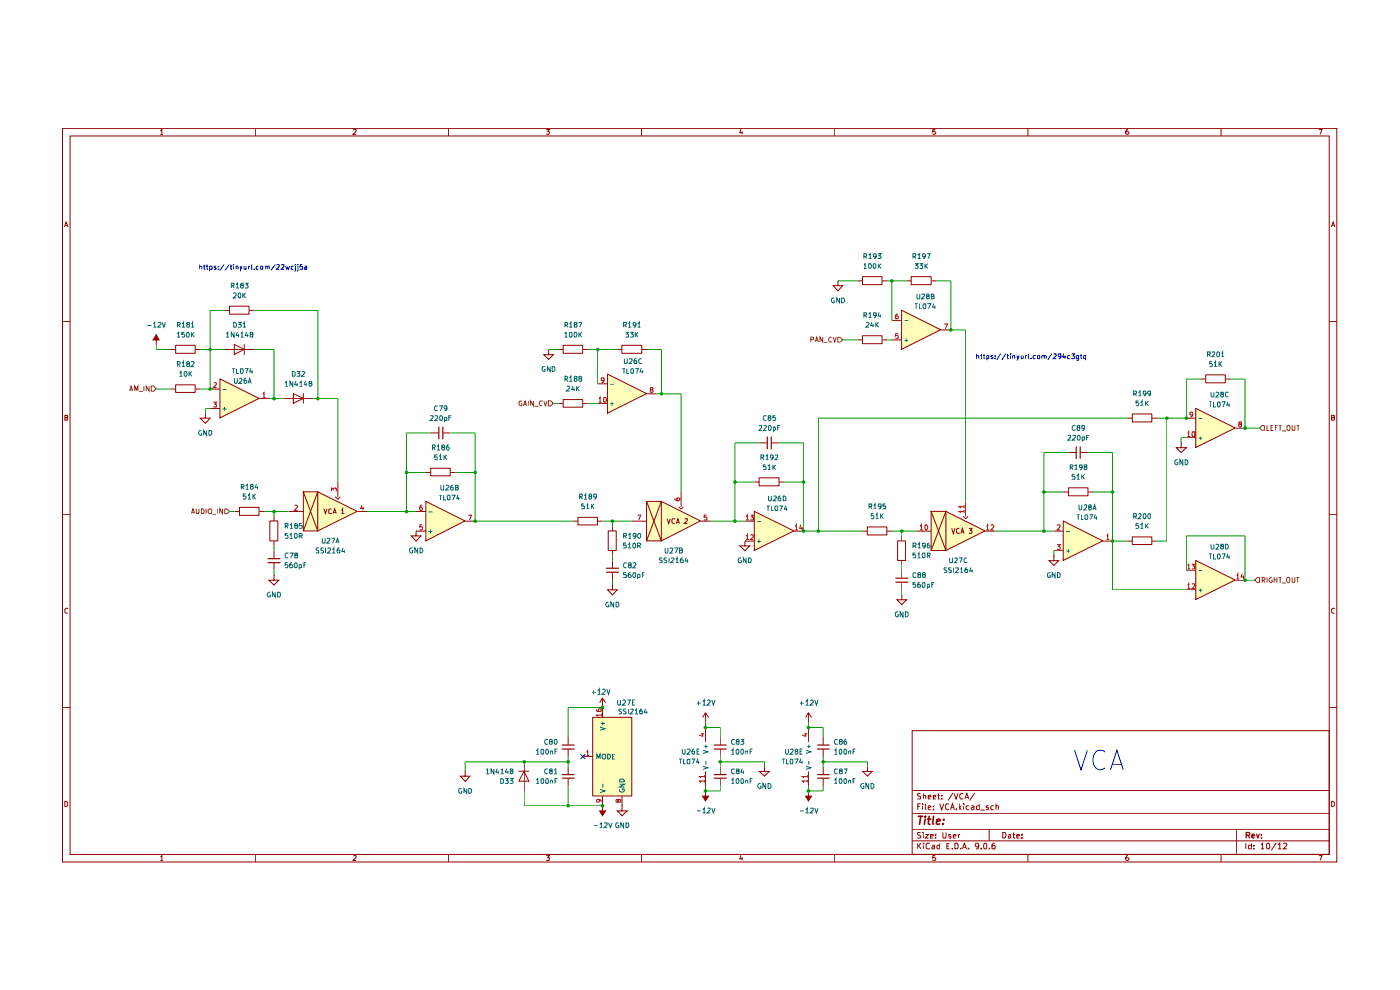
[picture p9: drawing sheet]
<svg xmlns="http://www.w3.org/2000/svg" width="297mm" height="210mm" viewBox="0 0 297 210" stroke-linecap="round" stroke-linejoin="round" font-family="sans-serif">
<g fill="none" stroke="#910000" stroke-width=".21">
<path d="M13.3 27.2h270.3v155.7h-270.3zM14.9 28.8h267.1v152.4h-267.1zM34 27.7l.3-.2v1M34 28.5h.6M54.2 27.2v1.6M75 27.6l.5-.1 .1 .2-.7 .8h.7M95.1 27.2v1.6M115.9 27.5h.6l-.3 .3 .3 .1v.4l-.1 .2-.5-.1M136.1 27.2v1.6M157.2 27.4l-.3 .8h.6M157.4 27.8v.7M177.1 27.2v1.6"/>
<path d="M198.4 27.5h-.5l-.1 .5 .5-.2 .2 .3v.2l-.2 .2-.5-.1M218.1 27.2v1.6M239.3 27.5h-.2a.73 .73 0 0 0-.2 .9h.5l.1-.3-.3-.3-.4 .3M259 27.2v1.6M279.8 27.5h.7l-.5 1M13.7 48.1l.3-1 .4 1M13.8 47.9h.5M282.4 48.1l.4-1 .4 1M282.6 47.9h.5M13.3 68.2h1.6M282 68.2h1.6M13.8 88.6l.5-.1v-.4h-.5v1h.5l.1-.4-.3-.1"/>
<path d="M282.5 88.6l.5-.1v-.4h-.5v1h.5l.1-.4-.3-.1M13.3 109.1h1.6M282 109.1h1.6M14.4 129.2l-.3-.2-.3 .3v.5l.3 .3 .3-.1M283.1 129.2l-.3-.2-.3 .3v.5l.3 .3 .3-.1M13.3 150.1h1.6M193.5 155h88.5v26.2h-88.5zM282 150.1h1.6M13.8 170l.6 .2v.6l-.4 .3h-.2zM193.5 178.4h88.5M193.5 175.9h88.5M193.5 172.6h88.5"/>
<path d="M193.5 167.7h88.5M194.7 178.9v1.2M194.7 171.1h.4M194.9 179.4l.5 .7M195.3 176.6h-.5l-.2 .2 .3 .4 .4 .1v.4l-.7 .1M195.3 170.5h-.6v1.3M195.3 168.4l-.4-.1-.3 .2 .3 .4 .4 .2v.3l-.7 .1M195.4 178.9l-.7 .6M195.7 170.5v.1M195.7 170.9v.9M195.9 178.9v.1M195.9 176.6v.1"/>
<path d="M195.9 168.8l.4-.1 .1 .8M195.9 168.3v1.2M195.9 177v.8M195.9 179.3v.8M196.3 177h.7l-.7 .8h.7M196.3 170.5v1.1l.2 .2M196.9 171.3l.6-.1-.2-.3-.4 .2v.5l.2 .2 .3-.1M196.9 169.1l.6-.1-.1-.3h-.4l-.1 .2 .1 .6h.4M197.2 179l-.6-.1-.1 .2v.7l.1 .3 .6-.1M197.4 177.3h.6l-.1-.3h-.5v.8h.5M197.7 179.3h.5l.1 .2v.6h-.6v-.5l.6-.1M198 171.6v.2"/>
<path d="M198 171v.1M198 169.1l.5-.1v-.3h-.5v.8h.5M198.5 177.7v.1M198.5 177v.2M198.9 168.7h.5M199.1 168.3v1.2h.3M199.4 178.9v1.2h-.5l-.1-.2v-.4l.1-.2h.5M199.4 170.5l.4 1.3 .4-1.3M199.8 169.4v.1M199.8 168.7v.2M200 176.6l.1 1.2h.5l.1-1.2M200.9 179.5h.4"/>
<path d="M201.3 170.6l-.3-.1a.65 .65 0 0 0-.5 .6 .65 .65 0 0 0 .5 .7l.3-.2M201.5 178.9h-.6v1.2h.6M201.6 171.8l.5-1.3 .4 1.3M201.7 177h-.4l-.1 .2 .1 .1 .4 .1v.4h-.5M201.7 171.3h.6M202 180v.1M202.1 168.2l-1 1.6M202.2 177.3h.6l-.1-.3h-.4l-.1 .2 .1 .6h.4M202.4 168.3l.4 1.2 .4-1.2M202.6 178.9h.5l.1 .2v.7l-.1 .3h-.5zM202.9 171.6v.2M203.3 177v.8"/>
<path d="M203.5 170.5v1.3M203.6 171.3l.3 .5M203.7 177l-.4 .2M203.8 180v.1M203.9 170.9l-.4 .4M204.3 168.4l-.2-.1a.67 .67 0 0 0-.5 .5 .67 .67 0 0 0 .2 .7l.5-.1M204.3 179.7h.6M204.4 170.5v.1M204.4 170.9v.9M204.7 169.5l.4-1.2 .4 1.2M204.8 169.1h.6M205.4 180v.1"/>
<path d="M205.5 171l-.3-.1-.3 .3v.3l.3 .3 .3-.1M206.1 171l.4-.1 .1 .2v.7M206.6 171.2a.46 .46 0 0 0-.6 .4l.2 .2 .4-.1M206.8 168.2l-1.1 1.6M207.6 179.4l-.2 .2h-.3l-.2-.2 .1-.4 .5-.1 .1 .2-.1 .9-.4 .1M207.7 171l-.3-.1-.3 .3 .1 .5h.5M207.7 170.5v1.3M208 171.8h.9M208.2 180v.1M208.8 179l.4-.1 .1 .2v.8l-.1 .2-.4-.1zM209.7 171l-.4-.1-.1 .2 .1 .2h.4v.4h-.5M209.9 175.9v2.5"/>
<path d="M209.9 180v.1M210.8 171l-.4-.1-.2 .3 .1 .5h.5M211 178.9h-.3l-.3 .2v.9l.6 .1v-.7l-.3-.1-.3 .2M211.3 171h.5v.8M211.3 170.5v1.3M212.7 176.6a.66 .66 0 0 1 .7 .4 .66 .66 0 0 1-.2 .8h-.5zM213.9 177h.5v.8h-.5v-.5h.5M214.8 177h.6M215 176.6v1l.1 .2h.3M215.7 177.3h.6l-.1-.3h-.4l-.1 .2 .1 .6h.4M216.8 177.7v.1M216.8 177v.2"/>
<path d="M262.3 175.9v5.3M264.3 178.9v1.2M265.5 178.9v1.2h-.5l-.1-.7 .6-.1M266 180v.1M266 179.3v.2M267.5 179.2l.3-.3v1.2M268.8 179h.4a.94 .94 0 0 1 0 1.1h-.3l-.2-.2zM270.7 178.8l-1 1.6M271.1 179.2l.4-.3v1.2M272.3 179l.5-.1 .2 .2-.7 1h.7M282.5 170l.6 .2v.6l-.4 .3h-.2zM34 181.8l.3-.3v1"/>
<path d="M34 182.5h.6M54.2 181.2v1.7M75 181.6l.5-.1 .1 .3-.7 .7h.7M95.1 181.2v1.7M115.9 181.5h.6l-.3 .4h.3v.2v.4l-.6-.1M136.1 181.2v1.7M157.2 181.4l-.3 .8h.6M157.4 181.8v.7M177.1 181.2v1.7M198.4 181.5h-.5l-.1 .5 .5-.1 .2 .4-.2 .2-.5-.1M204.2 180.1l.4-1.2 .4 1.2M218.1 181.2v1.7"/>
<path d="M239.3 181.5h-.2a.7 .7 0 0 0-.1 1h.3l.2-.4-.2-.2h-.3l-.2 .2M259 181.2v1.7M267.5 180.1h.7M271.1 180.1h.7M279.8 181.5h.7l-.5 1"/>
</g>
<path d="M264.4 177.2h.6l.1-.4-.1-.2h-.6v1.2M264.7 177.2l.4 .6M265.6 177.3h.6l-.2-.4-.4 .1v.6l.1 .2 .4-.1M266.6 176.9l.2 .9 .4-.9M267.6 177.7v.1M267.6 177v.2" fill="none" stroke="#910000" stroke-width=".25"/>
<path d="M194.8 173.2h1M195.3 173.2l-.2 1.6M196.3 173.7l-.2 1.1M196.3 173.2v.1M196.8 173.7h.6M197.1 173.2l-.2 1.6h.4M198 173.2l-.1 1.4 .1 .2M198.7 174.3l.8-.2-.2-.4-.6 .2-.1 .7 .2 .2h.5M200.1 174.7v.1M200.2 173.8v.1" fill="none" stroke="#910000" stroke-width=".34"/>
<g fill="#ffb">
<path d="M90.4 106.4l8.3 4.1-8.3 4.3z"/>
<path d="M64.4 104.4h3l8.4 4.1-8.4 4.2h-3z"/>
<path d="M253.7 86.7l8.4 4.1-8.4 4.2z"/>
<path d="M253.7 118.9l8.4 4.2-8.4 4.1z"/>
<path d="M125.8 152.2h8.3v16.7h-8.3z"/>
<path d="M225.6 110.5l8.4 4.3-8.4 4.1z"/>
<path d="M197.6 108.5h3.1l8.3 4.2-8.3 4.1h-3.1z"/>
<path d="M191.3 65.8l8.3 4.2-8.3 4.1z"/>
<path d="M46.7 80.4l8.3 4.2-8.3 4.1z"/>
<path d="M160.1 108.5l8.3 4.2-8.3 4.1z"/>
<path d="M137.2 106.4h3.1l8.3 4.1-8.3 4.3h-3.1z"/>
<path d="M128.9 79.4l8.3 4.1-8.3 4.2z"/>
</g>
<path d="M88.3 112.7v1h1l-1 1.1-1-1.1h1M88.3 112.7h.1M88.3 112.7h2.1M88.3 108.5h2.1M90.3 106.4l8.3 4.1-8.3 4.2zM98.7 110.5h2.1" fill="none" stroke="#910000" stroke-width=".21"/>
<path d="M89.5 111.3h-.4l-.1 .5 .5-.1 .1 .2-.1 .4h-.5M89.5 107.2a.66 .66 0 0 0-.3 1.1l.3-.1 .1-.4-.1-.2-.5 .2M99.4 109.3h.6l-.4 1" fill="none" stroke="#b90000" stroke-width=".21"/>
<path d="M90.9 112.7h.8M90.9 108.6h.8M91.3 112.3v.9" fill="none" stroke="#006665" stroke-width=".21"/>
<path d="M47.7 108h.5l.5 .5-.5 .5h-.5z" fill="#fff"/>
<path d="M40.6 108.9l.3-1 .4 1M40.7 108.7h.5M41.6 107.9l.1 1h.4l.1-.1v-.9M42.7 107.9a.59 .59 0 0 1 .6 .4 .59 .59 0 0 1-.2 .6h-.4zM43.7 107.9v1M44.4 107.9h.3a.66 .66 0 0 1 .1 1h-.6a.67 .67 0 0 1 .2-1zM45.1 109.1h.8M46.1 107.9v1M47.2 107.9v1l-.6-1v1M47.7 108h.5l.5 .5-.5 .5h-.5z" fill="none" stroke="#765500" stroke-width=".21"/>
<g fill="none" stroke="#910000" stroke-width=".21">
<path d="M43.6 87.7v1h1l-1 1.1-1.1-1.1h1.1M43.6 87.7h.1M91.4 99.3h4.1v1.6h-4.1zM91.4 91.8h1.7M93.9 91.8h1.7M49.7 108.5h1.1M50.8 107.6h4.2v1.7h-4.2zM55 108.5h1M57.2 110.5h1.7v4.2h-1.7zM58.1 109.5v1M58.1 114.8v1M58.1 116.8v1.7"/>
<path d="M58.1 119.4v1.6M61.3 108.5h3.1M64.4 104.3h3l8.4 4.2-8.4 4.1h-3zM64.4 104.3l3 8.3v-8.3l-3 8.3M68.7 107.9l.4 1 .3-1M70.3 108l-.2-.1-.4 .3v.6l.2 .1h.4M70.7 108.9l.3-1 .3 1M70.7 108.7h.6M71.1 105.4l.6 .5 .5-.5M71.7 102.2v3.2M72.4 108.3l.3-.4v1M72.4 108.9h.6"/>
<path d="M75.8 108.5h2.1M90.4 100.2h1M95.6 100.2h1.1M58.1 122.1v1h1l-1 1-1.1-1h1.1M58.1 122.1h.1"/>
</g>
<path d="M93.1 90.6v2.5M93.9 90.6v2.5M56.9 118.5h2.5M56.9 119.4h2.5" fill="none" stroke="#910000" stroke-width=".25"/>
<path d="M62.5 107.2h.4l.2 .3-.7 .8h.7M70.3 104.2v-.7l.4 .4v-.3l.2-.1 .4 .1v.6M76.8 107.2l-.3 .6h.7M77 107.5v.8" fill="none" stroke="#b90000" stroke-width=".21"/>
<path d="M149.7 167.8v1.1h.6l-.6 1-.6-1h.6z" fill="#910000"/>
<path d="M149.7 167.8v1.1h-.6l.6 1 .6-1h-.6M149.7 167.8h.1" fill="none" stroke="#910000" stroke-width=".21"/>
<path d="M171.5 167.8v1.1h.7l-.7 1-.6-1h.6z" fill="#910000"/>
<g fill="none" stroke="#910000" stroke-width=".21">
<path d="M255.8 79.5h4.1v1.7h-4.1zM226.7 96h1.6M229.2 96h1.6M239.1 88.7h1.1M240.2 87.8h4.2v1.7h-4.2zM244.4 88.7h1M250.6 94v1h1.1l-1.1 1-1-1h1M250.6 94h.1M251.7 88.7h2M251.7 92.9h2M253.7 86.6l8.3 4.2-8.3 4.1zM254.8 80.4h1"/>
<path d="M260 80.4h1M262.1 90.8h2M225.6 104.4h1.1M226.7 103.5h4.1v1.7h-4.1zM230.8 104.4h1.1M239.1 114.8h1.1M240.2 113.9h4.2v1.6h-4.2zM244.4 114.8h1M149.7 153.2h.1M149.7 151.2l-.6 1M149.7 151.2l.6 1M149.7 151.2v2"/>
<path d="M149.7 154.3v3.1M152.8 156.4v1.6M152.8 158.9v1.6M171.5 153.2h.1M171.5 151.2l-.6 1M171.5 151.2l.7 1M171.5 151.2v2M171.5 154.3v3.1M174.6 156.4v1.6M174.6 158.9v1.6M149.7 163.6v3.2M152.8 162.6v1.7"/>
<path d="M152.8 165.1v1.7M162.2 162.6v1h1l-1 1-1.1-1h1.1M162.2 162.6h.1M171.5 167.8v1.1h-.6l.6 1 .7-1h-.7M171.5 167.8h.1M171.5 163.6v3.2M174.6 162.6v1.7M174.6 165.1v1.7M184 162.6v1h1l-1 1-1-1h1M184 162.6h.1"/>
</g>
<g fill="none" stroke="#b90000" stroke-width=".21">
<path d="M251.9 91.8l.3-.2v1M251.9 92.6h.6M253 91.6h.4l.1 .1-.1 .9a.57 .57 0 0 1-.6-.4 .57 .57 0 0 1 .2-.6zM253 87.9l-.1 .1h-.4l-.1-.5 .5-.1 .1 .2-.1 .8h-.4M263 90l-.2-.3 .1-.2h.5v.3l-.6 .3 .2 .5 .4-.2v-.3l-.2-.1M148.7 155.7h.7M149.1 155.5v.7l-.8-.3M170.6 155.7h.6M170.9 155.5v.7l-.8-.3M149.4 165.7h-1l.2 .3M149.4 164.7h-1l.2 .3M149.4 164.4v.6"/>
<path d="M149.4 165.4v.6M171.2 165.7h-1l.3 .3M171.2 164.7h-1l.3 .3M171.2 164.4v.6M171.2 165.4v.6"/>
</g>
<g fill="none" stroke="#006665" stroke-width=".21">
<path d="M254.3 92.9h.8M254.3 88.8h.8M254.7 92.6v.8M149.1 159.1l1.1 .4-1.1 .3M149.4 158.4h.8M149.7 158v.7M171 159.1l1 .4-1 .3M171.2 158.4h.8M171.6 158v.7M149.1 162.5l1.1 .4-1.1 .3M149.7 161.4v.8M171 162.5l1 .4-1 .3"/>
<path d="M171.6 161.4v.8"/>
</g>
<path d="M228.3 94.8v2.5M229.2 94.8v2.5M151.5 158h2.6M151.5 158.9h2.6M173.4 158h2.5M173.4 158.9h2.5M151.5 164.3h2.6M151.5 165.1h2.6M173.4 164.3h2.5M173.4 165.1h2.5" fill="none" stroke="#910000" stroke-width=".25"/>
<path d="M267.2 90.8l.5-.5h.5v1h-.5z" fill="#fff"/>
<g fill="none" stroke="#765500" stroke-width=".21">
<path d="M267.7 90.3h.5v1h-.5l-.5-.5zM268.8 90.2v1.1h.5M269.6 90.7h.4M270.1 90.2h-.5v1.1h.5M270.6 90.7h.3M271.1 90.2h-.5v1.1M271.3 90.2h.6M271.6 90.2v1.1M272 91.4h.8M273 90.4l.4-.2a.61 .61 0 0 1 .3 .6 .61 .61 0 0 1-.4 .5l-.3-.1zM274.1 90.2v.9l.3 .2 .3-.1v-1M275 90.2h.6"/>
<path d="M275.4 90.2v1.1"/>
</g>
<path d="M266.2 123l.5-.5h.5v1h-.5z" fill="#fff"/>
<g fill="none" stroke="#765500" stroke-width=".21">
<path d="M266.7 122.5h.5v1h-.5l-.5-.5zM267.8 123.1l.5-.1v-.4l-.5-.1v1.1M268 123.1l.4 .5M268.8 122.5v1.1M269.8 122.6l-.3-.1-.3 .4 .1 .4 .2 .3 .4-.2v-.3h-.2M270.3 122.5v1.1M270.3 123h.6M270.9 122.5v1.1M271.2 122.5h.6M271.6 122.5v1.1M272 123.7h.8M273.2 122.5l.4 .2v.7l-.4 .2a.7 .7 0 0 1 0-1.1z"/>
<path d="M274.1 122.5v.9l.2 .2 .4-.3v-.8M275 122.5h.6M275.3 122.5v1.1"/>
</g>
<path d="M253.7 118.9l8.3 4.1-8.3 4.2zM251.7 125.1h2M251.7 121h2M262.1 123.1h2" fill="none" stroke="#910000" stroke-width=".21"/>
<path d="M251.9 119.9l.3-.2v1M252.9 119.7h.6l-.4 .3 .4 .2v.4h-.6M251.9 124.1l.3-.3v1.1M251.9 124.9h.6M251.9 120.7h.6M252.9 123.9h.6v.4l-.6 .6h.6M262.3 122.1l.3-.4v1.1M262.3 122.8h.6M263.5 121.7l-.2 .7h.7M263.8 122.1v.7" fill="none" stroke="#b90000" stroke-width=".21"/>
<path d="M254.3 125.2h.8M254.3 121h.8M254.7 124.9v.7" fill="none" stroke="#006665" stroke-width=".21"/>
<path d="M127.8 170.9v1.1h.7l-.7 1-.6-1h.6z" fill="#910000"/>
<g fill="none" stroke="#910000" stroke-width=".21">
<path d="M129 112.6h1.7v4.2h-1.7zM129.9 111.6v1.1M129.9 116.8v1M129.9 118.9v1.6M223.6 117.8v1.1h1l-1 1-1-1h1M223.6 117.8h.1M223.6 116.8h2M223.6 112.7h2M225.6 110.5l8.3 4.2-8.3 4.2zM234 114.8h2M129.9 124.1v1h1l-1 1.1-1-1.1h1M129.9 124.1h.1"/>
<path d="M129.9 121.4v1.7M120.5 156.4v1.6M120.5 158.9v1.6M125.7 152.2h8.3v16.6h-8.3zM127.8 150.1h.1M127.8 148.1l-.6 1M127.8 148.1l.7 1M127.8 148.1v4.1M98.7 163.6v1h1l-1 1.1-1-1.1h1M98.7 163.6h.1M110.1 163.6h2.1M111.2 163.6l1 2.1h-2.1z"/>
<path d="M111.2 161.6v6.2M120.5 162.6v1.7M120.5 165.1v1.7M123.7 160.5h2.1M127.8 170.9v1.1h-.6l.6 1 .7-1h-.7M127.8 170.9h.1M127.8 168.9v2M132 170.9v1.1h1.1l-1.1 1-1.1-1h1.1M132 170.9h.1M132 168.9v2"/>
</g>
<path d="M224.2 115.5h.7l-.3 .4 .2 .1 .1 .4-.2 .2-.5-.1M224.3 111.5l.1-.2h.3l.2 .3-.7 .8h.7M234.7 113.7l.3-.3v1M234.7 114.4h.6M124.4 159.5l.3-.3v1M126.5 150.5v.3l.3 .1h.7l.1-.3-.2-.3h-.3l-.2 .3 .1 .3h.1M127.6 151.7h-1.1l.3 .2M127.6 151.4v.5M124.4 160.2h.6M127 169.6l.1 .1v.4l-.5 .1-.1-.5 .2-.1 .8 .1 .1 .4M131.1 169.8l.2-.2h.2l.2 .2-.1 .4h-.4l-.3-.6-.2 .1v.4l.3 .1 .1-.2" fill="none" stroke="#b90000" stroke-width=".21"/>
<g fill="none" stroke="#006665" stroke-width=".21">
<path d="M226.2 116.9h.8M226.2 112.7h.8M226.6 116.5v.8M127.3 154.2l1 .4-1 .3M127.5 153.5h.8M127.9 153v.9M128.9 160h.4a.58 .58 0 0 1 .2 .6 .58 .58 0 0 1-.6 .4zM130.4 160h-.5v1h.5M126.6 161v-1l.4 .7 .3-.7v1M127.3 167.4l1 .4-1 .3M127.8 160.1h.6a.67 .67 0 0 1-.2 .9h-.2a.67 .67 0 0 1-.2-.9zM127.9 166.3v.8"/>
<path d="M129.9 160.5h.4M131.4 167.4v.5a.54 .54 0 0 0 .7 .1 .54 .54 0 0 0 .3-.6h-.4v.2M131.4 166.3h1.1l-1.1 .6h1.1M131.5 165.3a.59 .59 0 0 1 .7 0 .59 .59 0 0 1 .3 .5h-1.1z"/>
</g>
<path d="M128.7 120.5h2.5M128.7 121.4h2.5M119.3 158h2.5M119.3 158.9h2.5M119.3 164.3h2.5M119.3 165.1h2.5" fill="none" stroke="#910000" stroke-width=".25"/>
<path d="M177.7 71.6h.5l.5 .5-.5 .5h-.5z" fill="#fff"/>
<path d="M172 72h.5l.1-.4-.6-.1v1M172.9 72.5l.4-1 .3 1M173 72.3h.5M174.5 71.5v1l-.5-1v1M174.8 72.6h.8M176.4 71.6l-.2-.1-.4 .3 .1 .6h.5M176.7 71.5l.4 1 .3-1M177.7 71.6h.5l.5 .5-.5 .5h-.5z" fill="none" stroke="#765500" stroke-width=".21"/>
<g fill="none" stroke="#910000" stroke-width=".21">
<path d="M177.8 59.6v1h1l-1 1.1-1.1-1.1h1.1M177.8 59.6h.1M181.9 59.6h1.1M183 58.7h4.1v1.7h-4.1zM187.2 59.6h1M192.3 59.6h1M193.3 58.7h4.2v1.7h-4.2zM197.6 59.6h1M47.7 65.8h1M47.7 74.1h6.3M48.7 65h4.1v1.6h-4.1zM49.7 73.1l2.1 1-2.1 1.1z"/>
<path d="M51.8 73.1v2.1M52.9 65.8h1.1M181.9 72.1h1.1M183 71.2h4.1v1.7h-4.1zM187.2 72.1h1M189.2 72.1h2.1M189.2 68h2.1M191.3 65.8l8.3 4.1-8.3 4.2zM199.6 70h2.1M44.6 86.7h2.1M44.6 82.5h2.1M46.7 80.4l8.3 4.1-8.3 4.2z"/>
<path d="M55 84.6h2M60.2 84.6h6.2M62.2 83.5l2.2 1-2.2 1zM64.4 83.5v2M194.4 112.7h3.2M197.5 108.5h3.2l8.3 4.1-8.3 4.2h-3.2zM197.5 108.5l3.2 8.3v-8.3l-3.2 8.3M201.9 112.1l.3 1.1 .4-1.1M203.5 112.2l-.3-.1-.3 .2v.6l.3 .3 .3-.2M203.8 113.2l.4-1.1 .3 1.1M203.9 112.8h.5M204.3 109.5l.6 .5 .5-.5"/>
<path d="M204.9 106.4v3.1M205.5 112.1h.7l-.3 .4 .3 .2-.1 .4-.4 .1-.2-.2M209 112.7h2"/>
</g>
<g fill="none" stroke="#b90000" stroke-width=".21">
<path d="M190.5 66.6l-.4 .1a.74 .74 0 0 0-.1 .9l.5-.1v-.4l-.5-.1v.2M190.5 70.8h-.5v.5l.5-.1v.5h-.5M200.3 68.7h.7l-.5 1M45.3 85.3h.6l-.3 .4h.3v.2v.4l-.6-.1M45.3 81.3l.4-.1 .2 .3-.6 .7h.6M55.8 83.5l.2-.2v1M55.8 84.3h.6M195.2 111.6l.3-.3v1.1M195.2 112.4h.6M196.4 111.3h.2a.63 .63 0 0 1-.2 1.1l-.2-.2v-.6zM204.5 108.5h-1l.3 .3M204.5 107.5h-1l.3 .3"/>
<path d="M204.5 107.2v.6M204.5 108.2v.6M209.3 111.6l.2-.3v1.1M209.3 112.4h.6M210.2 111.5l.2-.2 .4 .2v.3l-.6 .6h.6"/>
</g>
<path d="M191.9 72.2h.8M191.9 68h.8M192.2 71.8v.7M47.2 86.8h.9M47.2 82.6h.9M47.6 86.3v.8" fill="none" stroke="#006665" stroke-width=".21"/>
<path d="M32.1 81.9h.5l.5 .6-.5 .5h-.5z" fill="#fff"/>
<path d="M27.5 82.9l.3-1 .4 1M27.6 82.7h.5M28.6 82.9v-1l.3 .8 .4-.8v1M29.5 83h.8M30.5 81.9v1M31.6 81.9v1l-.6-1v1M32.1 81.9h.5l.5 .6-.5 .5h-.5z" fill="none" stroke="#765500" stroke-width=".21"/>
<path d="M36.3 82.5h1M37.3 81.6h4.1v1.6h-4.1zM41.4 82.5h1.1" fill="none" stroke="#910000" stroke-width=".21"/>
<path d="M33.2 71l.5 1.1h-.5v1v-1h-.7z" fill="#910000"/>
<g fill="none" stroke="#910000" stroke-width=".21">
<path d="M33.2 72.1h-.7l.7-1.1 .5 1.1h-.5v1M33.2 73.1h.1M36.3 74.1h1M37.3 73.2h4.1v1.7h-4.1zM41.4 74.1h1.1M118.5 74.1h1M119.5 73.2h4.1v1.7h-4.1zM123.7 74.1h1M128.9 79.3l8.3 4.2-8.3 4.1zM130.9 74.1h1.1M131.9 73.2h4.2v1.7h-4.2zM136.2 74.1h1"/>
<path d="M118.5 85.6h1M119.5 84.8h4.1v1.6h-4.1zM123.7 85.6h1M126.8 85.6h2.1M126.8 81.4h2.1M137.2 83.5h2M161.1 94h1.7M163.6 94h1.7M134.1 110.5h3.1M137.2 106.4h3.1l8.3 4.1-8.3 4.2h-3.1zM137.2 106.4l3.1 8.3v-8.3l-3.1 8.3M141.5 110l.4 1.1 .3-1.1"/>
<path d="M143.1 110.1l-.4-.1-.2 .3v.5l.4 .3 .2-.1M143.5 111.1l.3-1.1 .3 1.1M143.6 110.8h.5M144 107.5l.5 .5 .5-.5M144.5 104.4v3.1M145.3 110.1l.5-.1v.3l-.6 .8h.6M148.6 110.5h2.2M158 114.8v1h1.1l-1.1 1-1.1-1h1.1M158 114.8h.1M158 114.8h2.1M158 110.5h2.1M160 108.5l8.4 4.1-8.4 4.2z"/>
<path d="M160.1 102.2h1M161 101.4h4.3v1.7h-4.3zM165.3 102.2h1M168.4 112.7h2.1M183 112.7h1M184 111.8h4.1v1.7h-4.1zM188.2 112.7h1M190.4 114.7h1.7v4.2h-1.7zM191.3 113.7v1.1M191.3 118.9v1M191.3 126.2v1h1l-1 1-1-1h1M191.3 126.2h.1"/>
<path d="M191.3 121v1.7M191.3 123.5v1.6"/>
</g>
<g fill="none" stroke="#b90000" stroke-width=".21">
<path d="M127 84.6l.3-.3v1M127 85.3h.6M128.1 84.3a.51 .51 0 0 1 .6 .5 .51 .51 0 0 1-.6 .5zM128.1 80.6v.1h-.5v-.5h.5a.72 .72 0 0 1-.3 1h-.2M138.1 82.7l-.1-.4h.5l.1 .1-.3 .3-.3 .1v.3l.1 .2 .5-.3-.3-.3M135.3 109.3h.6l-.4 1M143.1 105.7a.56 .56 0 0 0 .5 .5 .56 .56 0 0 0 .6-.4l-.1-.2h-.5v.4l.1 .2M149.9 109.3h-.5v.5l.5-.1v.6l-.5-.1M158.3 113.7l.2-.3v1M158.3 109.5l.2-.2v1M158.3 114.4h.6M158.3 110.3h.6"/>
<path d="M159.2 113.5h.6v.3l-.6 .6h.6M159.2 109.3h.6l-.3 .4 .3 .1v.4h-.6M168.6 111.6l.4-.3v1.1M168.6 112.4h.6M169.9 111.3l-.3 .8h.7M170.1 111.7v.7"/>
</g>
<path d="M129.4 85.7h.8M129.4 81.5h.8M129.8 85.3v.8M160.7 114.9h.7M160.7 110.6h.7M161 114.4v.8" fill="none" stroke="#006665" stroke-width=".21"/>
<path d="M162.8 92.7v2.5M163.6 92.7v2.5M190 122.7h2.6M190 123.5h2.6" fill="none" stroke="#910000" stroke-width=".25"/>
<path d="M116.3 85h.5l.6 .5-.6 .6h-.5z" fill="#fff"/>
<path d="M110.7 85.1h-.4l-.2 .2v.5l.4 .3 .2-.1v-.3h-.2M111 86.1l.4-1 .3 1M111.1 85.8h.5M112.1 85.1v1M113.2 85.1v1l-.6-1v1M113.4 86.2h.8M115 85.1h-.4l-.2 .2v.5l.4 .3 .2-.1M115.4 85.1l.3 1 .3-1M116.3 85h.5l.6 .5-.6 .6h-.5z" fill="none" stroke="#765500" stroke-width=".21"/>
<path d="M116.4 74.1v1.1h1l-1 1.1-1-1.1h1M116.4 74.1h.1M121.5 110.5h1.1M122.6 109.7h4.2v1.6h-4.2zM126.8 110.5h1" fill="none" stroke="#910000" stroke-width=".21"/>
<g fill="none" stroke="#090" stroke-width=".21">
<path d="M177.8 59.6h4.1M188.2 59.6h4.1M189.2 59.6v8.4M198.6 59.6h3.1v10.4h3.2v36.4M33.2 73.1v1h3.1M42.5 74.1h5.2M47.7 65.8h-3.1v16.7h-2.1M54 74.1h4.1v10.5M54 65.8h13.4v18.8M116.4 74.1h2.1M124.7 74.1h6.2M126.8 74.1v7.3"/>
<path d="M137.2 74.1h3.1v9.4M178.8 72.1h3.1M188.2 72.1h1M33.2 82.5h3.1M44.6 86.7h-1v1M57 84.6h3.2M66.4 84.6h5.3v17.6M91.4 91.8h-5.2v16.7M95.6 91.8h5.2v18.7h20.7M117.4 85.6h1.1M124.7 85.6h2.1M139.2 83.5h5.3v20.9"/>
<path d="M161.1 94h-5.2v16.5M165.3 94h5.2v18.7h12.5M226.7 96h-5.2v16.7M230.8 96h5.2v29.1h15.7M239.1 88.7h-65.5v24M247.5 88.7v26.1h-2.1M251.7 92.9h-1.1v1.1M254.8 80.4h-3.1v8.3h-6.3M261 80.4h3.1v10.4h3.2M48.7 108.5h1M56 108.5h5.3M58.1 108.5v1"/>
<path d="M58.1 115.8v1M77.9 108.5h10.4M86.2 100.2h4.2M96.7 100.2h4.1M127.8 110.5h6.3M129.9 110.5v1.1M129.9 117.8v1.1M150.8 110.5h7.2M155.9 102.2h4.2M166.3 102.2h4.2M189.2 112.7h5.2M191.3 112.7v1"/>
<path d="M191.3 119.9v1.1M211 112.7h12.6M221.5 104.4h4.1M223.6 116.8v1M231.9 104.4h4.1M236 114.8h3.1M58.1 121v1.1M129.9 123.1v1M191.3 125.1v1.1M251.7 121v-7.3h12.4v9.4h2.1M127.8 150.1h-7.3v6.3M149.7 153.2v1.1h3.1v2.1"/>
<path d="M171.5 153.2v1.1h3.1v2.1M111.2 167.8v3.1h16.6M120.5 161.6h-21.8v2M120.5 160.5v2.1M120.5 166.8v4.1M149.7 166.8v1h3.1v-1M152.8 160.5v2.1M152.8 161.6h9.4v1M171.5 166.8v1h3.1v-1M174.6 160.5v2.1M174.6 161.6h9.4v1"/>
</g>
<g fill="none" stroke="#0000ca" stroke-width=".21">
<path d="M42.4 56.5h.4v.6M42.4 56.1v1M43.1 56.4h.5M43.3 56.1v.9l.3 .1M43.7 56.4h.5M43.9 56.1v.9l.3 .1M44.5 56.5l.3-.1 .2 .3-.1 .4h-.4M44.5 56.4v1.1M45.8 56.5l-.3-.1-.1 .4h.3l.2 .2-.5 .1M46.3 57v.1M46.3 56.5v.1M47.5 56.1l-.9 1.3"/>
<path d="M48.6 56.1l-.9 1.3M48.8 56.4h.4M49 56.1v1h.2M49.6 56.1v.1M49.6 56.4v.7M50.1 56.5l.2-.1 .2 .2v.5M50.1 56.4v.7M50.9 56.4l.2 .7M51.4 56.4l-.5 1.1M51.8 56.4v.6h.4M52.2 56.4v.7M52.7 56.4v.7"/>
<path d="M53 56.4l-.3 .3M53.4 56.1v1h.2M53.9 57v.1M54.8 56.5l-.2-.1-.3 .3 .2 .4h.3M55.3 56.5h.5l-.1 .6h-.4zM56.3 56.5l.2-.1 .2 .2v.5M56.3 56.4v.7M56.7 56.6l.2-.2 .2 .1v.6M58.4 56.1l-.9 1.3M58.6 56.2h.6v.3l-.6 .6h.6M59.7 56.2h.5v.3l-.5 .6h.5M60.6 56.4l.2 .7 .2-.4 .2 .4 .2-.7"/>
<path d="M62.3 56.5h-.5v.5l.5 .1M62.7 56.4v1l-.3 .1M62.7 56.1v.1M63.2 56.4v1l-.2 .1M63.2 56.1v.1M64.1 56.1h-.4l-.1 .5 .5-.1v.6l-.5-.1M64.6 56.5h.5v.6h-.5v-.3l.5-.1M207.1 75.5l.4-.1 .1 .2v.5M207.1 75.1v1M208 75.4h.3M208.2 75.1v1h.1M208.6 75.4h.3"/>
<path d="M208.8 75.1v1h.1M209.3 75.5h.5v.5l-.5 .1M209.3 75.4v1M210.6 75.5l-.2-.1-.2 .2 .4 .2v.3h-.4M211.1 76v.1M211.1 75.5v.1M212.3 75l-.8 1.3M213.4 75l-.8 1.3M213.6 75.4h.4M213.7 75.1v.8l.3 .2M214.3 75.1v.1M214.3 75.4v.7"/>
<path d="M214.8 75.5h.5v.6M214.8 75.4v.7M215.7 75.4l.2 .7M216.2 75.4l-.3 .9-.2 .1M216.6 75.4v.7l.4-.1M217 75.4v.7M217.6 75.4v.7M217.8 75.4l-.2 .2M218.1 75.1v.8l.2 .2M218.7 76v.1M219.7 75.5l-.4-.1-.1 .2v.5h.5M220.1 75.5l.3-.1 .2 .2-.1 .5-.4-.1z"/>
<path d="M221 75.5l.4-.1 .1 .2v.5M221 75.4v.7M221.5 75.6l.1-.2 .4 .2v.5M223.1 75l-.8 1.3M223.5 75.2l.5-.1 .1 .2-.7 .8h.7M225.1 75.5l-.1 .2-.5-.1v-.4l.5-.1a.75 .75 0 0 1-.2 1h-.2M225.7 75l-.3 .7h.7M225.9 75.4v.7M227 75.5l-.4-.1-.2 .2 .1 .5h.5M227.3 75.1h.7l-.4 .4 .4 .2v.2l-.2 .2-.5-.1M228.8 75.4v.9l-.4 .1M228.8 75.5l-.2-.1-.3 .2 .1 .5h.4"/>
<path d="M229.2 75.4h.4M229.3 75.1v.8l.3 .2M230.3 75.5l-.2-.1-.3 .2v.3l.2 .2h.3M230.3 75.4v1M228 159.1l1.3 4.2 1.4-4.2M234.4 159.6a1.41 1.41 0 0 0-2.4 .6 2.08 2.08 0 0 0 1.6 3.1l.8-.4M235.6 163.3l1.3-4.2 1.4 4.2M235.9 162.1h2"/>
</g>
<path d="M123.2 160l1 1M124.2 160l-1 1" fill="none" stroke="#00008a" stroke-width=".21"/>
<g fill="#090">
<circle cx="100.8" cy="100.2" r=".38"/>
<circle cx="100.8" cy="110.5" r=".38"/>
<circle cx="86.2" cy="108.5" r=".38"/>
<circle cx="58.1" cy="108.5" r=".38"/>
<circle cx="86.2" cy="100.2" r=".38"/>
<circle cx="149.6" cy="167.8" r=".38"/>
<circle cx="171.5" cy="167.8" r=".38"/>
<circle cx="149.6" cy="154.3" r=".38"/>
<circle cx="171.5" cy="154.3" r=".38"/>
<circle cx="152.8" cy="161.6" r=".38"/>
<circle cx="174.6" cy="161.6" r=".38"/>
<circle cx="264.1" cy="90.8" r=".38"/>
<circle cx="236" cy="104.4" r=".38"/>
<circle cx="264.1" cy="123.1" r=".38"/>
<circle cx="236" cy="114.8" r=".38"/>
<circle cx="120.5" cy="170.9" r=".38"/>
<circle cx="127.8" cy="170.9" r=".38"/>
<circle cx="127.8" cy="150.1" r=".38"/>
<circle cx="120.5" cy="161.6" r=".38"/>
<circle cx="111.2" cy="161.6" r=".38"/>
<circle cx="221.4" cy="104.4" r=".38"/>
<circle cx="189.2" cy="59.6" r=".38"/>
<circle cx="247.5" cy="88.7" r=".38"/>
<circle cx="251.7" cy="88.7" r=".38"/>
<circle cx="221.4" cy="112.7" r=".38"/>
<circle cx="191.3" cy="112.7" r=".38"/>
<circle cx="201.7" cy="70" r=".38"/>
<circle cx="67.4" cy="84.6" r=".38"/>
<circle cx="58.1" cy="84.6" r=".38"/>
<circle cx="44.6" cy="82.5" r=".38"/>
<circle cx="44.6" cy="74.1" r=".38"/>
<circle cx="170.5" cy="112.7" r=".38"/>
<circle cx="170.5" cy="102.2" r=".38"/>
<circle cx="173.6" cy="112.7" r=".38"/>
<circle cx="155.9" cy="110.5" r=".38"/>
<circle cx="155.9" cy="102.2" r=".38"/>
<circle cx="126.8" cy="74.1" r=".38"/>
<circle cx="140.3" cy="83.5" r=".38"/>
<circle cx="129.9" cy="110.5" r=".38"/>
</g>
<g fill="none" stroke="#006665" stroke-width=".21">
<path d="M183.3 56.2l.2-.3v1.1M183.3 54.4h.4l.2-.2v-.3l-.6-.1v1M183.3 57h.6M183.5 54.4l.4 .4M184.3 54.2l.3-.4v1M184.3 54.8h.6M184.4 55.9a.51 .51 0 0 1 .5 .5 .51 .51 0 0 1-.4 .6l-.2-.2zM185.3 56l.3-.1 .2 .2v.7l-.2 .2a.58 .58 0 0 1-.3-1zM185.9 54.2l-.3 .3-.3-.1v-.5h.5a.73 .73 0 0 1-.2 .9h-.2M186.2 53.8h.7l-.4 .4h.2l.2 .5-.2 .1h-.5M186.3 55.9v1.1M186.4 56.4l.5 .6"/>
<path d="M186.9 55.9l-.6 .6M193.7 54.4h.4l.2-.2v-.3l-.6-.1v1M193.9 54.4l.4 .4M194.1 55.9h.7l-.4 .4 .4 .2v.3l-.3 .2-.4-.1M194.7 54.2l.3-.4v1M194.7 54.8h.6M195.1 55.9h.6l-.3 .4 .3 .1v.5h-.6M196.2 55.9v1.1M196.3 54.2l-.2 .3-.4-.1v-.5h.5a.73 .73 0 0 1-.1 .9h-.3M196.3 56.4l.5 .6M196.6 53.8h.7l-.4 1M196.8 55.9l-.6 .6"/>
<path d="M31.3 69.1h.8M32.6 68.7l.2-.3v1M32.6 69.4h.6M33.6 68.5l.3-.1 .3 .3-.7 .7h.7M34.4 68.4l.4 1 .3-1M37.6 70.8l.3-.3v1M37.6 71.5h.5M37.6 77.3l.5-.1v-.4l-.5-.1v1.1M37.6 69l.5-.1 .1-.3-.6-.2v1M37.9 77.3l.3 .5M37.9 69l.3 .4M38.1 79.1l.3-.3v1"/>
<path d="M38.1 79.8h.6M38.6 77l.3-.3v1.1M38.6 68.7l.3-.3v1M38.6 77.8h.6M38.6 69.4h.6M39.1 79l.2-.2a.53 .53 0 0 1 .4 .5 .53 .53 0 0 1-.5 .5l-.1-.2zM39.1 70.5h-.5v.5l.4-.2 .2 .5-.2 .2-.4-.1M39.7 70.5a.52 .52 0 0 1 .5 .4 .52 .52 0 0 1-.4 .6l-.2-.2zM39.8 77.2l-.2-.3 .4-.2 .2 .4-.5 .1a.36 .36 0 0 0 0 .5 .36 .36 0 0 0 .5 0v-.4l-.2-.1M39.8 68.8l-.2-.2 .2-.2 .4 .1v.2a.47 .47 0 0 0-.5 .2 .47 .47 0 0 0 0 .5l.5-.1v-.3l-.2-.2M40.1 78.8v1M40.3 79.2l.4 .6"/>
<path d="M40.6 76.8l.4-.1 .2 .3-.7 .8h.7M40.6 68.7l.3-.3v1M40.6 69.4h.6M40.6 70.5v1M40.7 78.8l-.6 .6M40.8 70.9l.4 .6M41.2 70.5l-.6 .6M48 70.8l.3-.3v1M48 71.5h.6M49.1 60.6h.5v-.5h-.5v1M49.2 78.2h.6M49.3 60.6l.4 .5"/>
<path d="M49.5 62.3l.2-.2 .4 .2v.3l-.6 .6h.6M49.6 68.4a.59 .59 0 0 1 .5 .3 .59 .59 0 0 1-.1 .7h-.4zM49.6 78.2v1M49.7 70.5v1l-.6-1v1M50.1 60.3l.2-.2v1M50.1 61.1h.6M50.2 78.2v1h.5M50.3 70.4l-.2 .8h.7M50.5 68.4h.7l-.4 .4h.2l.2 .4-.2 .2-.5-.1M50.6 70.8v.7M50.8 62.1a.61 .61 0 0 1 .3 .6 .61 .61 0 0 1-.3 .5 .7 .7 0 0 1 0-1.1zM51.1 70.8l.3-.3v1"/>
<path d="M51.1 78.2a.51 .51 0 0 1 .6 .5 .51 .51 0 0 1-.5 .5l-.2-.2zM51.1 71.5h.6M51.3 60.5l-.3-.2 .2-.2h.3l.1 .3-.6 .3 .2 .4 .4-.1v-.4l-.2-.1M51.5 68.7l.4-.3v1M51.5 62.1v1.1M51.5 69.4h.6M51.7 62.6l.4 .6M51.9 78.2h.7l-.4 1M52 60.1h.6l-.3 .3 .3 .2v.4h-.6M52.1 62.1l-.6 .6M52.3 70.4l-.3 .8h.7M52.5 70.8v.7"/>
<path d="M53.2 70.9l-.2-.1 .1-.3h.5v.3l-.6 .3 .2 .4 .4-.1v-.4l-.1-.1M53.2 78.1l-.2 .8h.6M53.5 78.5v.7M62 78.8l.6 .2v.6l-.2 .2h-.4zM63 78.8h.6l-.3 .4h.2l.1 .2-.1 .4-.5-.1M64.1 78.9l.3-.1 .2 .3-.6 .7h.6M115.6 77.8h-.4l-.2 .2v.5l.4 .3 .2-.1v-.3h-.2M116.7 77.8v1l-.6-1v1M117.1 77.8h.5l.1 .2v.5l-.3 .3h-.3zM119.8 70.8l.3-.3v1M119.8 71.5h.6M119.9 69l.5-.1v-.3l-.5-.2v1"/>
<path d="M120.1 69l.3 .4M120.8 70.7l.2-.2a.52 .52 0 0 1 .4 .5 .52 .52 0 0 1-.4 .5l-.2-.2zM120.8 68.7l.3-.3v1M120.8 69.4h.6M121.9 70.5a.51 .51 0 0 1 .5 .5 .51 .51 0 0 1-.4 .5l-.2-.2zM122 68.8l-.2-.2 .2-.2 .4 .1-.1 .3h-.3l-.2 .3 .1 .3h.4l.1-.4-.2-.2M122.7 68.4h.7l-.4 1M122.8 70.5v1M123 70.9l.4 .6M123.4 70.5l-.6 .6M132 78.2h.6M132.3 69h.4l.2-.2v-.3l-.6-.1v1"/>
<path d="M132.4 78.2v1M132.5 76.1l.1 1h.4l.1-1M132.6 69l.3 .4M132.7 70.5h.6l-.3 .3 .3 .2v.4h-.6M133 78.2v1h.5M133.3 68.7l.3-.3v1M133.3 69.4h.6M133.5 76.2h.6v.3l-.6 .6h.6M133.7 70.5h.6l-.3 .3 .3 .2v.4h-.6M133.8 78.4l.2-.2a.52 .52 0 0 1 .4 .5 .52 .52 0 0 1-.3 .5l-.3-.2zM134.8 78.2h.6l-.4 1M134.8 70.5v1"/>
<path d="M134.9 68.8l-.2 .3-.4-.1v-.5h.5a.73 .73 0 0 1-.1 .9h-.3M134.9 70.9l.4 .6M135 76.1l-.3 .1a.74 .74 0 0 0-.1 .9h.4l.1-.4-.1-.2h-.4l-.1 .2M135.3 68.7l.3-.3v1M135.3 69.4h.6M135.3 70.5l-.5 .6M136 78.1l-.2 .8h.6M136.1 76.2l-.2-.1-.4 .2 .1 .7h.5M136.3 78.5v.7M177 63.2h-.4l-.2 .3v.5l.3 .2 .3-.1v-.3h-.2M178.1 63.2v1l-.6-1v1M178.5 63.2h.4l.3 .4-.1 .4-.3 .2h-.3z"/>
<path d="M183.3 66.9l.6-.1v-.4l-.6-.1v1.1M183.5 66.9l.4 .5M183.8 68.5l.3-.1 .3 .3-.7 .7h.7M184.3 66.6l.3-.3v1.1M184.3 67.4h.6M185 68.4l-.3 .7h.7M185.2 68.7v.7M185.8 68.4v1M185.9 66.8l-.1 .1h-.5v-.5l.5-.1a.72 .72 0 0 1-.2 1.1h-.2M185.9 68.8l.5 .6M186.4 68.4l-.6 .6M186.5 66.3l-.2 .7h.6"/>
<path d="M186.7 66.7v.7M194.1 64.4h.6M194.4 64.4v1.1M194.5 62.4l.1 1h.3l.2-.2v-.8M195 64.4v1.1h.5M195.5 62.5l.6-.1v.2l-.6 .8h.6M196.1 64.4l.3 .3v.5l-.3 .3a.65 .65 0 0 1 0-1.1zM196.7 64.4h.8l-.5 1.1M196.7 62.8l-.1-.1v-.3h.4l.2 .1-.2 .3-.4 .1v.5h.4l.2-.2v-.2l-.3-.2M197.6 62.9l.5-.1-.1-.4h-.4v1h.5l.1-.4-.3-.1M198.1 64.4l-.3 .8h.6M198.3 64.8v.7"/>
<path d="M256.2 75.2h.5v-.6h-.5v1.1M256.4 75.2l.4 .5M257.1 76.7h-.4l-.1 .5 .4-.1 .2 .2-.1 .4h-.5M257.1 74.7h.6v.4l-.6 .6h.6M257.6 77l.3-.3v1.1M257.6 77.8h.6M258.3 74.6l.4 .2v.7l-.2 .2-.3-.1-.1-.5zM258.6 76.7v1.1M258.8 77.2l.4 .6M259.1 74.9l.3-.3v1.1M259.1 75.7h.6M259.2 76.7l-.6 .6"/>
<path d="M42.7 91.3h-.3a.55 .55 0 0 0-.2 .8l.4 .2h.2v-.4h-.2M43.8 91.3v1l-.6-1v1M44.3 91.3h.5l.1 .2v.6l-.3 .2h-.3zM49.7 80.2v1l.2 .1 .4-.2v-.9M50.8 80.3l.4-.1 .2 .4-.7 .7h.7M52.2 80.2l-.4 .3v.7l.3 .1 .3-.2v-.3l-.3-.1-.3 .1M52.6 81.3l.4-1.1 .3 1.1M52.7 81h.5M60.5 81.2l.3-.3v1M60.5 81.9h.6M62.1 80.9v1l-.6-1v1M62.8 80.8l-.3 .8h.7"/>
<path d="M63 81.3v.6M63.5 81.2l.4-.3v1M63.5 81.9h.6M64.8 80.8l-.2 .8h.6M65.1 81.3v.6M65.7 81.3h-.1v-.3l.4-.1 .2 .3-.6 .2v.4l.1 .1 .5-.1v-.3l-.3-.2M91.3 88.3l.5-.1 .1 .2-.7 .8h.7M91.7 95l.5-.1 .1-.3-.1-.2h-.5v1.1M92 95l.3 .5M92.2 88.3h.6v.3l-.6 .6h.6M92.8 96.5h-.6v.5l.5-.1 .1 .5h-.6M92.8 94.7l.2-.3v1.1"/>
<path d="M92.8 95.5h.5M92.8 86.2a.46 .46 0 0 0-.5 .1 .46 .46 0 0 0-.1 .5l.2 .3 .4-.1M93.2 96.7l.2-.2v1M93.2 86.1h.7l-.5 1M93.2 97.5h.6M93.3 88.3l.4-.1 .2 .2v.6l-.3 .2a.58 .58 0 0 1-.3-.9zM93.9 94.9l-.2-.3 .4-.2 .2 .3-.2 .2h-.3a.36 .36 0 0 0 0 .5 .36 .36 0 0 0 .5 0v-.4l-.2-.1M94.2 96.5v1M94.3 89.1h.5l-.1-.6h-.4v1M94.4 96.9l.4 .6M94.8 86.5v.2l-.3 .1-.3-.3v-.3l.3-.1 .3 .1v.6l-.2 .3h-.3M94.8 96.5l-.6 .6"/>
<path d="M95.2 94.4a.64 .64 0 0 0-.5 .4 .64 .64 0 0 0 .2 .7l.3-.1 .1-.4-.2-.2-.4 .2M95.2 88.6h.4M95.7 88.2h-.5v1M119.9 80.4l.5-.1v-.4l-.5-.1v1.1M120.1 80.4l.3 .5M120.3 82l.5-.1 .1 .3-.7 .7h.7M120.8 80.2l.3-.4v1.1M120.8 80.9h.6M121.5 81.8l-.2 .8h.6M121.8 82.3v.6M122 80.3l-.2-.2 .1-.2h.5v.3l-.6 .3 .2 .4 .4-.2v-.3l-.2-.1M122.3 81.9v1"/>
<path d="M122.5 82.4l.4 .5M122.9 81.9l-.6 .6M123 80.3l-.2-.4h.5v.3l-.5 .2v.3l.2 .2 .4-.2-.1-.4h-.1M161 90.3h.6v.3l-.6 .7h.6M161.4 97h.5l.1-.4-.6-.1v1M161.7 97l.3 .5M162 90.3a.35 .35 0 0 1 .4-.1 .35 .35 0 0 1 .2 .4l-.7 .7h.7M162.4 98.6h-.5v.4l.4-.1 .2 .3-.1 .3h-.5M162.4 96.7l.4-.2v1M162.4 97.5h.6M162.5 88.3l-.4-.1-.2 .2v.6l.4 .2 .2-.1M162.9 98.9l.3-.3v1"/>
<path d="M162.9 99.6h.6M163.1 88.6l-.2-.2 .1-.2h.5v.2l-.6 .4 .2 .4 .4-.2-.1-.4M163.2 90.2a.63 .63 0 0 1 .2 1.1l-.4-.2v-.6zM164 98.6v1M164 90.6h.3l.3 .2v.3l-.3 .2-.3-.1M164 96.9l-.2 .3-.3-.2v-.4h.5a.73 .73 0 0 1-.2 .9h-.3M164 99l.6 .6M164 90.6v1.1M164.4 96.6h.6v.3l-.6 .6h.6M164.5 88.2h-.5v.4h.5l.1 .4-.3 .2-.3-.1M164.6 98.6l-.6 .6M165 90.7h.3"/>
<path d="M165.5 90.2h-.5v1.1M226.5 92.4h.6v.4l-.6 .6h.6M227 99.1l.5-.1 .1-.2-.1-.2h-.5v1M227.2 99.1l.4 .5M227.5 92.4l.6-.1v.5l-.6 .6h.6M228 98.9l.3-.3v1M228 99.6h.6M228.1 90.3l-.3-.1-.3 .3v.6l.3 .2 .3-.1M228.6 92.5l.1-.2a.51 .51 0 0 1 .5 .6 .51 .51 0 0 1-.5 .5l-.1-.2zM228.7 90.6l-.2-.1 .2-.3 .4 .1v.3a.47 .47 0 0 0-.5 .1 .47 .47 0 0 0 0 .5l.3 .1 .2-.1v-.4l-.2-.2M229.6 93.4h.4v-.7h-.4v1M229.6 99l-.1 .2h-.4l-.1-.2 .1-.4h.4a.74 .74 0 0 1-.1 .9l-.3 .1"/>
<path d="M230.1 90.6l-.2 .3-.4-.1v-.5l.4-.1a.64 .64 0 0 1 .2 .7 .64 .64 0 0 1-.5 .4M230.2 99l-.2-.1v-.2l.5-.1v.3l-.5 .2v.4a.36 .36 0 0 0 .5 0 .36 .36 0 0 0 0-.5h-.2M230.5 92.9h.3M231 92.3h-.5v1.1M240.5 83.5h.4l.2-.1v-.4l-.6-.1v1.1M240.8 83.5l.3 .5M241.5 85.1h-.5v.5l.1-.2h.2l.3 .3v.2l-.3 .2-.3-.1M241.5 83.3l.4-.4v1.1M241.5 84h.6M241.9 85.3l.4-.2v1M241.9 86.1h.6M243 85.1v1"/>
<path d="M243.1 83.4l-.2 .2-.4-.1v-.5h.5a.59 .59 0 0 1-.4 1M243.1 85.5l.5 .6M243.6 85.1l-.6 .6M244.1 83.4v.1a.35 .35 0 0 1-.5 0 .35 .35 0 0 1 0-.5 .35 .35 0 0 1 .5 0v.8l-.5 .2M249.8 97.6l-.1-.1a.51 .51 0 0 0-.5 .6 .51 .51 0 0 0 .6 .4l.1-.4h-.3M250.9 97.5v1.1l-.6-1.1v1.1M251.4 97.5a.55 .55 0 0 1 .6 .6 .55 .55 0 0 1-.6 .5zM256.5 85.2h.6M256.8 85.2v1.1M256.9 83.2v.8l.2 .2 .4-.2v-.8M257.4 85.2v1.1h.5M257.9 83.3h.6v.3l-.6 .6h.6"/>
<path d="M258.4 85.3l.1-.1a.61 .61 0 0 1 .4 .6 .61 .61 0 0 1-.4 .5l-.2-.2zM259.1 83.6l-.1-.1v-.3h.5l.1 .3-.6 .3 .1 .4 .5-.2-.2-.4M259.2 85.2h.7l-.4 1.1M260.5 85.2l-.3 .7h.7M260.6 83.3l-.5-.1-.1 .3v.5l.3 .2 .3-.1M260.7 85.6v.7M51.2 103.3h.4l.2-.4-.2-.1h-.4v1M51.4 103.3l.4 .5M52.1 104.8h-.5v.5l.4-.1 .2 .2-.1 .4-.3 .1-.2-.2M52.1 103l.4-.2v1M52.1 103.8h.6M52.6 105.1l.3-.3v1.1"/>
<path d="M52.6 105.9h.6M53.3 103.2l-.2-.2 .1-.2h.4l.1 .2-.6 .3 .2 .5 .4-.2-.1-.4M53.6 104.8v1.1M53.8 105.3l.4 .6M54.2 104.8l-.6 .6M54.4 102.7l-.3 .7h.6M54.7 103.1v.7M60.5 111.6h.5l.1-.5h-.6v1M60.8 111.6l.3 .5M61 119.4h-.5v.5h.5l.1 .3a.36 .36 0 0 1-.6 .2M61 113.2h-.5v.4a.36 .36 0 0 1 .6 .2l-.1 .3h-.5M61.1 117.4l-.4-.1-.2 .3v.5l.2 .2h.4"/>
<path d="M61.4 113.4l.4-.2v1M61.4 117.3h.8l-.5 1M61.4 114.2h.7M61.5 111.4l.4-.3v1M61.5 112.1h.6M61.9 119.4a.61 .61 0 0 0-.5 .4 .61 .61 0 0 0 .3 .7l.3-.1 .1-.5-.2-.1-.5 .1M62.5 113.3l.4-.1 .1 .1v.7l-.2 .2a.58 .58 0 0 1-.3-.9zM62.7 119.4l.3 .2v.6l-.2 .3a.66 .66 0 0 1-.1-1.1zM62.7 117.7h-.2v-.3l.5-.1v.4l-.5 .1v.5h.5l.1-.4-.2-.2M62.7 111.5l-.2-.1v-.3h.4l.2 .1-.1 .3-.5 .1v.4l.5 .1 .1-.4-.2-.2M63.5 113.7l.6-.1v-.3l-.1-.1h-.5v1M63.7 113.7l.4 .5"/>
<path d="M64.1 111.1h-.6v.5l.5-.1 .1 .4-.1 .2-.5-.1M64.5 119.9h.3M64.9 119.4h-.4v1.1M67.6 116.3l-.3-.1-.3 .3 .2 .2 .4 .2v.3h-.6M68.4 114.2l.1 1h.3l.2-.2v-.8M68.6 116.3l-.4-.1-.2 .3 .1 .2 .5 .2v.3h-.6M69.1 116.2v1.1M69.4 114.3l.5-.1 .1 .2-.7 .8h.7M69.6 116.4v-.2h.3l.3 .4-.7 .7h.7M70.3 114.2h.7l-.4 1M70.5 116.6l.3-.4v1.1M70.5 117.3h.6"/>
<path d="M71.3 115.2l.3-1 .3 1M71.3 114.9h.5M72 116.2a.64 .64 0 0 0-.5 .5 .64 .64 0 0 0 .2 .6l.4-.1v-.5l-.4-.1-.2 .2M72.8 116.2l-.3 .8h.6M73 116.6v.7M87.5 116.3l-.2-.1-.4 .3v.6l.4 .2 .2-.1v-.4h-.2M88.6 116.2v1.1l-.6-1.1v1.1M89.1 116.2a.55 .55 0 0 1 .6 .6 .55 .55 0 0 1-.6 .5zM93.2 105h.6M93.4 105v1.1M93.5 102.9v.9l.2 .1h.4v-1M94.1 105v1.1h.5"/>
<path d="M94.6 103l.4-.1 .2 .4-.7 .6h.7M95 105.1l.3-.1 .2 .2v.7l-.3 .2a.58 .58 0 0 1-.2-1zM95.8 105h.8l-.5 1.1M96.1 102.9l-.4 .1-.1 .8 .1 .1h.4v-.6h-.4l-.1 .2M96.7 103.4l.5-.1v-.3l-.5-.1v1h.5v-.3l-.2-.2M97.2 105l-.3 .7h.6M97.3 105.4v.7M123 105.4l.5-.1v-.4l-.5-.1v1.1M123.2 105.4l.4 .5M123.9 106.9h-.5v.5l.5-.1v.6l-.5-.1M123.9 105.1l.4-.3v1.1M123.9 105.9h.6"/>
<path d="M124.4 107.2l.3-.3v1M124.4 107.9h.6M125.1 105.3l-.2-.3 .2-.2h.3l.1 .2-.1 .2-.4 .1-.1 .2 .2 .4h.3l.1-.3-.1-.3M125.4 106.9v1M125.6 107.3l.4 .6M126 106.9l-.6 .6M126.5 105.3l-.2 .2-.4-.1v-.5h.6a.68 .68 0 0 1-.5 1M132.3 113.7l.6-.1v-.3l-.6-.1v1M132.6 113.7l.3 .5M132.8 115.2h-.5v.5l.5-.1 .1 .2-.1 .4-.5-.1M132.9 119.5l-.3-.1-.3 .2v.6l.3 .3 .3-.1M133.2 115.5l.4-.3v1"/>
<path d="M133.2 116.2h.7M133.3 113.4l.4-.2v1M133.3 114.2h.6M133.5 119.9l-.2-.3 .2-.2h.2l.2 .4-.5 .1-.1 .3 .2 .3 .4-.1v-.5h-.2M134.3 115.3l.3-.1 .2 .3v.5l-.1 .2-.4-.1zM134.3 119.5l.4-.1 .2 .3-.7 .8h.7M134.9 113.6l-.1 .2-.5-.1v-.4l.5-.1a.72 .72 0 0 1-.2 1h-.2M135.3 115.8h.4l.2-.3v-.2l-.6-.1v1M135.4 113.2a.51 .51 0 0 1 .6 .4 .51 .51 0 0 1-.5 .6 .7 .7 0 0 1-.1-1zM135.5 115.8l.4 .4M140.5 118.4h-.6l.1 .4a.42 .42 0 0 1 .4 .6h-.5M141.1 116.2v.9l.2 .2h.2l.2-.2v-.9"/>
<path d="M141.4 118.4l-.3-.1-.3 .2 .1 .3 .5 .2v.4h-.6M141.9 118.3v1.1M142.1 116.4l.2-.2 .4 .2v.3l-.6 .6h.6M142.4 118.4l.4-.1 .2 .4-.7 .7h.7M143 116.2h.8l-.5 1.1M143.4 118.7l.2-.4v1.1M143.4 119.4h.6M144.1 116.7h.6v-.4l-.6-.1v1.1h.5l.1-.1v-.4l-.2-.1M144.8 118.3l-.3 .1-.2 .8 .2 .2 .4-.1-.1-.5h-.3l-.2 .1M145.6 118.3l-.3 .7h.7M145.8 118.7v.7M157.2 118.4a.5 .5 0 0 0-.6 .3 .5 .5 0 0 0 .2 .7l.5-.1v-.4h-.2"/>
<path d="M158.3 118.3v1.1l-.6-1.1v1.1M158.8 118.3a.59 .59 0 0 1 .6 .4 .59 .59 0 0 1-.2 .7h-.4zM162.7 107.3h.6M162.9 107.3v1M163 105.2v.9l.2 .1 .4-.1v-.9M163.6 107.3v1h.5M164.1 105.3l.4-.1 .2 .4-.7 .6h.7M164.5 107.4l.3-.1 .2 .2v.7l-.3 .1a.58 .58 0 0 1-.2-.9zM165.3 107.3h.7l-.4 1M165.6 105.2l-.4 .1-.1 .8 .1 .1 .5-.1-.1-.5h-.4l-.1 .2M166.2 105.2a.55 .55 0 0 1 .5 .4 .55 .55 0 0 1-.2 .6h-.3zM166.7 107.2l-.3 .8h.6"/>
<path d="M166.8 107.7v.6M184.4 107.4h.5v-.5h-.5v1M184.6 107.4l.4 .5M185.3 108.9h-.4l-.1 .5h.4l.2 .4-.2 .2h-.4M185.3 107.2l.3-.3v1M185.3 107.9h.6M185.8 109.3l.3-.4v1.1M185.8 110h.6M186.8 108.9v1.1M186.9 107.3l-.1 .2h-.4v-.6l.5 .1v.7l-.2 .2h-.3M187 109.4l.4 .6M187.4 108.9l-.6 .6"/>
<path d="M187.8 106.9h-.5v.5l.5-.1 .1 .2-.1 .4-.5-.1M193.7 115.8h.4l.3-.3-.1-.2-.6-.1v1M193.9 115.8l.5 .4M194.2 117.3h-.5v.5l.4-.1 .2 .5-.2 .1h-.4M194.7 117.6l.2-.3v1M194.7 115.5l.3-.3v1M194.7 116.2h.6M194.7 118.3h.6M195.7 117.4l.4-.1 .1 .2v.7l-.2 .1a.58 .58 0 0 1-.3-.9zM196.3 115.6l-.2 .3-.4-.1v-.5l.4-.1a.83 .83 0 0 1 0 1h-.3M196.7 117.8h.5l.1-.3-.1-.2h-.5v1M197 117.8l.3 .5"/>
<path d="M197.2 115.2l-.5 .3v.6l.5 .1 .1-.2-.1-.4h-.4l-.1 .2M201.5 118.3l.1 1.1h.4l.1-.2v-.9M202.5 118.4h.6v.4l-.6 .6h.6M203.4 118.3h.7l-.4 1.1M205.1 118.4l-.2-.1-.4 .3 .1 .7h.5M228 100.6h-.5v.5h.5l.1 .1-.1 .5-.5-.1M228.4 109.2h.6M228.5 101l.2-.4v1.1M228.5 101.7h.6M228.7 109.2v1M228.9 107.1v.8l.2 .3h.2l.2-.3v-.8M229.4 109.2v1h.4"/>
<path d="M229.5 100.6v1.1M229.7 101.1l.4 .6M229.9 107.2h.6v.4l-.6 .6h.6M230.1 100.6l-.6 .6M230.2 109.4l.1-.2a.52 .52 0 0 1 .5 .5 .52 .52 0 0 1-.5 .5l-.1-.2zM231.1 109.2h.7l-.4 1M231.1 107.6l-.2-.3 .1-.1 .4-.1 .1 .2-.1 .2-.4 .1-.1 .2 .2 .4h.3l.1-.3-.1-.3M231.9 108.2l.3-1.1 .3 1.1M231.9 107.8h.6M232.4 109.1l-.3 .8h.7M232.6 109.5v.7M240.5 109.5l.6-.1v-.3l-.2-.2h-.4v1.1"/>
<path d="M240.8 109.5l.3 .5M241.5 111.1h-.5v.5l.4-.1 .2 .4-.2 .2-.4-.1M241.5 109.1l.4-.2 .2 .4-.7 .7h.7M241.9 111.4l.4-.3v1M241.9 112.1h.6M242.5 109.2l.3-.3a.61 .61 0 0 1 .3 .6 .61 .61 0 0 1-.3 .5l-.3-.2zM243 111.1v1M243.1 111.5l.5 .6M243.6 111.1l-.6 .5M243.7 108.9l.4 .3v.6l-.2 .2a.63 .63 0 0 1-.2-1.1zM256.5 117.5h.6M256.8 117.5v1.1"/>
<path d="M256.9 115.5v.8l.2 .2 .4-.2v-.8M257.4 117.5v1.1h.5M257.9 115.5h.6v.4l-.6 .6h.6M258.4 117.6l.1-.1a.61 .61 0 0 1 .4 .5 .61 .61 0 0 1-.4 .6l-.2-.3zM259.1 115.9l-.1-.2v-.2h.5l.1 .2-.6 .3 .1 .5 .5-.2-.2-.4M259.2 117.5h.7l-.4 1.1M260 115.5h.4l.2 .2v.5l-.4 .3h-.2zM260.5 117.5l-.3 .7h.7M260.7 117.8v.8M57.3 125.7l-.3-.1-.3 .4 .2 .6 .5-.1v-.3h-.2M58.4 125.6v1l-.6-1v1M58.9 125.6l.6 .3v.5l-.2 .2h-.4z"/>
<path d="M63.5 120.4h.5l-.1-.6h-.4v1M129.1 127.7h-.4l-.2 .5 .1 .3 .3 .2h.3v-.4h-.2M130.2 127.7v1l-.6-1v1M130.7 127.7h.4l.2 .3v.5l-.4 .2h-.2zM132.8 121.5h-.5v.5l.5-.1 .1 .2-.1 .4-.5-.1M133.7 121.5l-.3 .1-.2 .7 .2 .2h.3l.2-.2-.2-.4h-.3l-.2 .2M134.3 121.6l.3-.1 .2 .1v.7l-.1 .2-.4-.1zM135.3 121.9h.5v.5l-.5 .1M135.3 121.8v1M136.3 122h.3M136.7 121.5h-.4v1M190.5 129.8h-.2l-.3 .2v.6l.3 .3 .2-.1v-.4h-.1"/>
<path d="M191.6 129.8v1.1l-.6-1.1v1.1M192.1 129.8l.6 .2v.6l-.4 .3h-.2zM194.2 123.6h-.5v.4l.4-.1 .2 .5-.2 .2-.4-.1M194.4 121.6l-.4-.1-.3 .2v.5l.1 .3 .6-.1M194.9 121.9h-.1v-.3h.5l-.1 .3-.4 .1v.5l.5-.1v-.4l-.2-.1M195.1 123.6l-.4 .2v.7l.3 .1 .3-.2-.1-.4-.2-.1-.3 .1v.2M195.7 123.7l.4-.1 .1 .2v.6l-.2 .2a.58 .58 0 0 1-.3-.9zM195.9 121.9l-.2-.1v-.2l.4-.1 .2 .1-.1 .3-.5 .1 .1 .5h.4l.1-.4-.2-.2M196.7 124.5h.5l-.1-.6h-.4v1M197.7 124h.3M198.2 123.6h-.5v1M200.9 120.5h-.6l.1 .4 .5 .2-.3 .4-.3-.1"/>
<path d="M201.8 120.5h-.5a.44 .44 0 0 0 .1 .4 .44 .44 0 0 0 .4 .1v.4h-.6M202.3 120.5v1M202.7 120.5h.5l.1 .2-.6 .8h.6M203.8 120.7l.2-.2v1M203.8 121.5h.5M205.2 120.5h-.3a.73 .73 0 0 0-.1 .9h.5v-.5l-.4-.1-.2 .2M206 120.4l-.3 .7h.7M206.2 120.8v.7M222.8 121.6l-.2-.1-.4 .2v.5l.2 .3h.4v-.4h-.2M223.8 121.5v1l-.6-1v1M224.3 121.5l.6 .2v.5l-.1 .3h-.5zM113.8 159.2l.3-.3v1.1"/>
<path d="M113.8 160h.5M115 158.9a.61 .61 0 0 1 .4 .5 .61 .61 0 0 1-.4 .6l-.2-.3v-.6zM116 158.9h.1a.63 .63 0 0 1-.1 1.1l-.2-.3v-.6zM116.2 156.9a.51 .51 0 0 0-.6 .3 .51 .51 0 0 0 .2 .7l.4-.1M116.8 159.4h.4v.6M116.8 157.3l-.3-.3 .2-.1h.4v.3l-.6 .3 .2 .4 .4-.1v-.4l-.1-.1M116.8 159.3v.7M117.6 156.9h.4l.2 .1v.7l-.2 .2-.4-.1zM117.7 159.4h.4M118.2 158.9h-.5v1.1M125.6 146.9h.8M125.9 146.4v.9"/>
<path d="M126.8 146.5l.3-.3v1.1M126.8 147.3h.6M127.8 146.4l.4-.2 .2 .3-.7 .8h.7M128.7 146.2l.4 1.1 .3-1.1M131 148.5v.8l.3 .3 .3-.1v-1M131.9 150.4l-.6 .1 .1 .3 .5 .3-.3 .3h-.3M132.1 148.6l.1-.1h.3l.2 .3-.7 .8h.7M132.8 150.4h-.4l-.2 .2 .2 .2 .4 .2v.4h-.6M133.1 148.5h.6l-.4 1.1M133.3 150.4v1M133.7 150.5l.5-.1 .1 .3-.6 .7h.6M134.2 149h.3"/>
<path d="M134.7 148.5h-.5v1.1h.5M134.8 150.7l.2-.3v1M134.8 151.4h.5M136.2 150.4h-.3a.73 .73 0 0 0-.1 1h.5v-.6h-.4l-.2 .2M137 150.3l-.3 .8h.7M137.2 150.8v.6M144.7 158.9v.8l.3 .3 .3-.2v-.9M145.8 159.1l.4-.2 .2 .3-.6 .8h.6M147.3 158.9a.6 .6 0 0 0-.5 .5 .6 .6 0 0 0 .2 .6l.4-.2v-.4l-.4-.1-.2 .2M147.9 149.2h.7M147.9 159.4h.3M148.2 148.7v.9"/>
<path d="M148.4 158.9h-.5v1.1h.5M149.1 148.8l.3-.3v1.1M149.1 149.6h.6M150.1 148.6l.4-.1 .2 .3-.7 .8h.7M151 148.5l.3 1.1 .4-1.1M155.2 159.2l.3-.3v1.1M155.2 160h.5M155.8 156.9a.51 .51 0 0 0-.6 .3 .51 .51 0 0 0 .2 .7l.4-.1M156.4 158.9a.61 .61 0 0 1 .4 .5 .61 .61 0 0 1-.4 .6l-.2-.3v-.6zM156.4 157.3l-.2-.3 .1-.1h.4l.1 .3-.6 .3 .1 .4 .5-.1v-.4l-.2-.1M157.2 156.9h.6l-.4 .4 .4 .1v.4h-.6M157.3 159l.1-.1a.63 .63 0 0 1 0 1.1l-.2-.3z"/>
<path d="M158.2 159.4l.4-.1v.7M158.2 159.3v.7M159.1 159.4h.4M159.6 158.9h-.5v1.1M166.7 158.9v.9l.1 .2 .5-.3v-.8M167.7 159.1l.4-.2 .2 .3-.7 .8h.7M168.9 159.4l-.2-.3 .3-.2 .3 .2-.6 .4v.3l.2 .2 .4-.3-.3-.3M169.7 149.2h.8M169.7 159.4h.4M170.1 148.7v.9M170.2 158.9h-.5v1.1h.5M170.9 148.8l.3-.3v1.1"/>
<path d="M170.9 149.6h.6M171.9 148.6l.4-.1 .2 .1v.4l-.7 .6h.7M172.9 148.5l.3 1.1 .3-1.1M177 159.2l.3-.3v1.1M177 160h.6M177.7 156.9a.51 .51 0 0 0-.7 .3 .51 .51 0 0 0 .3 .7l.4-.1M178.3 158.9a.61 .61 0 0 1 .3 .5 .61 .61 0 0 1-.3 .6 .7 .7 0 0 1 0-1.1zM178.3 157.3l-.2-.1v-.3h.4l.2 .2-.6 .3v.4l.4 .1 .2-.4-.3-.2M179.1 159l.2-.1a.61 .61 0 0 1 .3 .5 .61 .61 0 0 1-.3 .6l-.3-.3zM179.5 156.9h-.2a.82 .82 0 0 0-.2 1h.4l.1-.5-.5-.1-.1 .2M180 159.4l.5-.1v.7M180 159.3v.7"/>
<path d="M181 159.4h.3M181.5 158.9h-.5v1.1M97.9 167.3h-.4l-.2 .2v.5l.4 .3 .2-.1v-.3h-.1M99 167.3v1l-.6-1v1M99.4 167.3h.5l.1 .2v.5l-.3 .3h-.3zM103.2 163.4l.2-.3v1M103.2 164.1h.6M104.8 163.1v1l-.6-1v1M105.5 163l-.3 .8h.7M105.7 163.5v.6M106.2 163.4l.4-.3v1M106.2 165.2l.6 .2v.5l-.2 .3h-.4z"/>
<path d="M106.2 164.1h.6M107.2 165.2h.6l-.3 .4h.2l.1 .1-.1 .5-.5-.1M107.5 163l-.3 .8h.6M107.7 163.5v.6M108.2 165.2h.6l-.4 .4 .4 .1v.3l-.1 .2-.5-.1M108.4 163.5h-.1v-.3l.4-.1 .1 .2v.2l-.5 .1v.5h.1l.4-.2-.2-.4M113.8 165.5l.3-.3v1M113.8 166.2h.5M114.9 165.2h.1a.53 .53 0 0 1 .4 .5 .53 .53 0 0 1-.5 .5l-.1-.2zM115.9 165.2h.2l.3 .4-.2 .6h-.3l-.1-.2zM116.2 163.2l-.4-.1a.51 .51 0 0 0-.2 .7 .51 .51 0 0 0 .6 .3M116.8 165.6l.3-.1 .1 .2v.5"/>
<path d="M116.8 163.5l-.3-.2 .2-.2h.4v.4l-.6 .2v.3l.3 .1h.3v-.5l-.1-.1M116.8 165.5v.7M117.6 163.4l.3-.3v1M117.6 164.1h.6M117.7 165.7h.4M118.2 165.2h-.5v1M126 175.1h.8M127.2 174.8l.4-.2v1M127.2 175.6h.6M128.2 174.6h.5l.1 .2-.7 .8h.7M129.1 174.6l.4 1 .3-1M131.2 174.6h-.4a.54 .54 0 0 0-.2 .6 .54 .54 0 0 0 .7 .3v-.4h-.3"/>
<path d="M132.3 174.6v1l-.6-1v1M132.8 174.6h.3a.55 .55 0 0 1 .3 .6 .55 .55 0 0 1-.6 .4zM144.1 161h.6M144.3 161v1M145 161v1h.5M145.8 161.1l.3-.1 .3 .2v.7l-.2 .1-.4-.1zM146.7 161h.7l-.5 1M147.9 172h.7M148 160.9l-.2 .8h.6M148.2 161.3v.7M149.1 171.7l.3-.3v1M149.1 172.4h.6"/>
<path d="M150.1 171.5l.5-.1 .1 .3-.7 .7h.7M151 171.4l.3 1 .4-1M155.2 165.5l.3-.3v1M155.2 166.2h.5M155.8 163.2l-.4-.1a.51 .51 0 0 0-.2 .7 .51 .51 0 0 0 .6 .3M156.3 165.2h.1a.53 .53 0 0 1 .4 .5 .53 .53 0 0 1-.5 .5l-.1-.2zM156.4 163.5l-.2-.2 .1-.2h.4l.1 .4-.6 .2v.3l.2 .1h.4v-.5l-.2-.1M157.3 165.2h.2l.3 .4-.2 .6h-.3l-.1-.2zM157.4 163l-.2 .8h.7M157.7 163.5v.6M158.2 165.6h.4v.6M158.2 165.5v.7"/>
<path d="M159.1 165.7h.4M159.6 165.2h-.5v1M161.3 166.3l-.2-.1-.4 .5 .4 .6 .3-.1v-.4h-.1M162.4 166.2v1.1l-.6-1.1v1.1M162.9 166.2l.6 .2v.6l-.3 .3h-.3zM165.9 161h.6M166.2 161v1M166.8 161v1h.5M167.7 161.1l.2-.1 .3 .2-.1 .8-.4-.1zM168.5 161h.8l-.5 1M169.7 172h.8M169.9 160.9l-.3 .8h.6"/>
<path d="M170.1 161.3v.7M170.9 171.7l.3-.3v1M170.9 172.4h.6M171.9 171.5l.5-.1 .1 .4-.7 .6h.7M172.9 171.4l.3 1 .3-1M177 165.5l.3-.3v1M177 166.2h.6M177.7 163.2l-.4-.1a.51 .51 0 0 0-.3 .7 .51 .51 0 0 0 .7 .3M178.1 165.2h.2a.53 .53 0 0 1 .3 .5 .53 .53 0 0 1-.4 .5l-.2-.4zM178.3 163.5h-.2v-.3l.4-.1 .2 .3-.6 .2v.5h.2l.4-.1v-.3l-.3-.2M179 163.1h.7l-.4 1M179.1 165.2h.2a.66 .66 0 0 1 .2 1h-.4l-.1-.2z"/>
<path d="M180 165.6h.5v.6M180 165.5v.7M181 165.7h.3M181.5 165.2h-.5v1M183.3 166.3a.5 .5 0 0 0-.7 .4 .5 .5 0 0 0 .7 .5v-.4h-.2M184.3 166.2v1.1l-.6-1.1v1.1M184.8 166.2l.6 .2v.6l-.4 .3h-.2z"/>
</g>
</svg>
